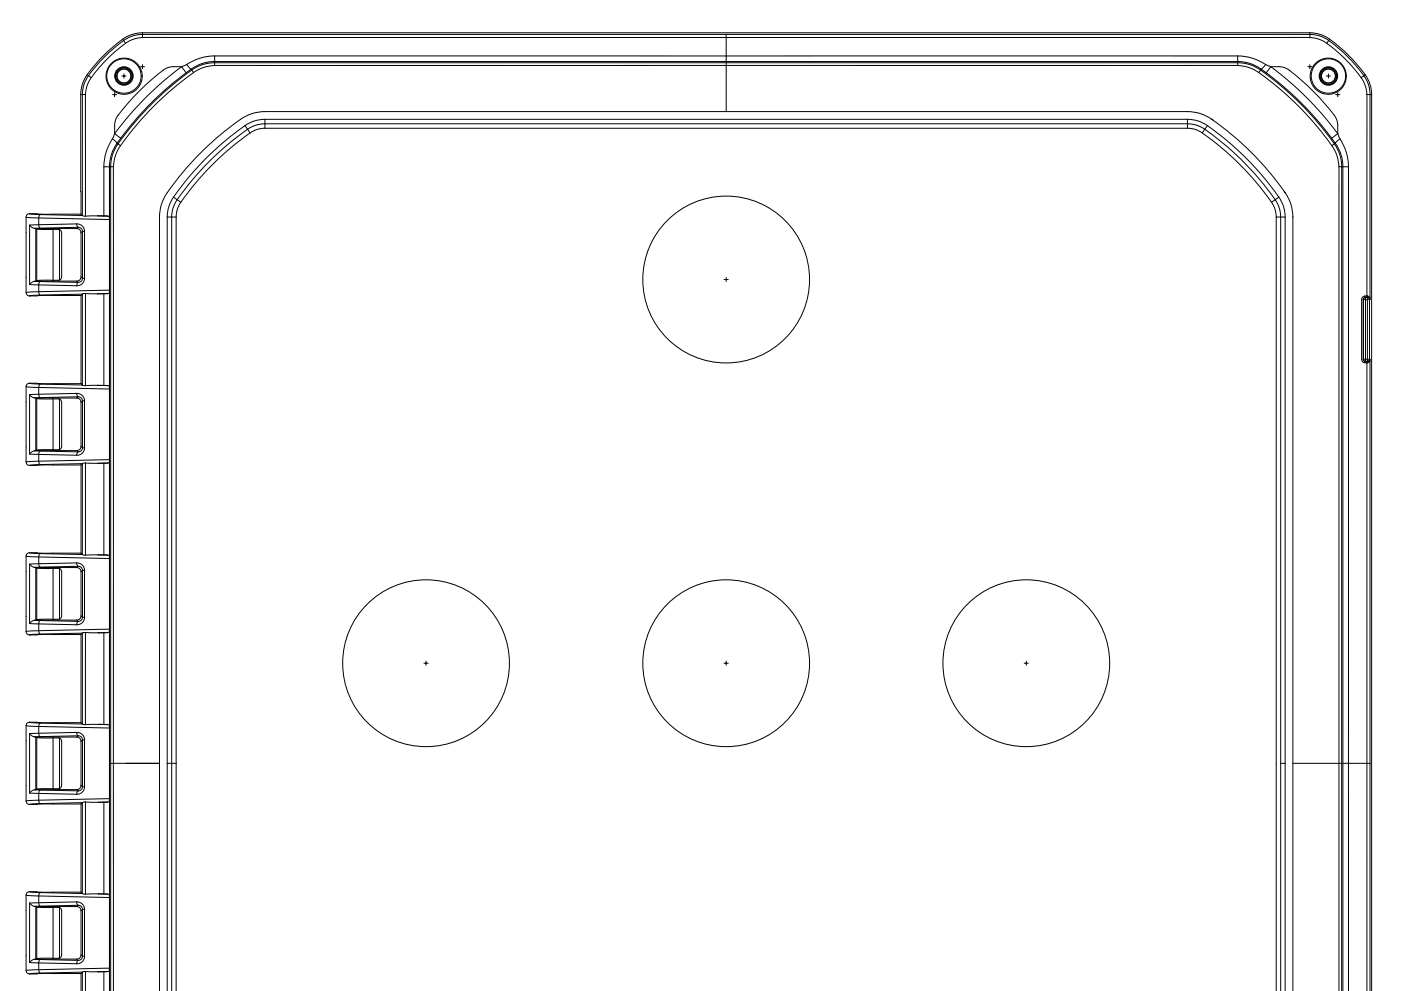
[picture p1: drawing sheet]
<svg xmlns="http://www.w3.org/2000/svg" width="420mm" height="297mm" viewBox="0 0 420 297" stroke-linecap="round" stroke-linejoin="round" font-family="sans-serif">
<g fill="none" stroke="#000" stroke-width=".3">
<path d="M36.8 11.8a47.3 47.3 0 0 0-10.7 10.6M36.8 11.8l.3 .3M37.1 12.1a46.8 46.8 0 0 0-10.6 10.6M37.1 12.1l.6 .9M37.7 13a46.3 46.3 0 0 0-10.3 10.3M42.7 11.3h350.1M42.7 11.3l-2.8 .5-2.2 1.2M42.7 9.8a10.2 10.2 0 0 0-5.9 2M42.7 10.3l-1.1 .1a9.7 9.7 0 0 0-4.5 1.7M42.7 10.3v1M42.7 9.8h350.1M42.7 10.3h350.1"/>
<path d="M42.7 9.8v.5M54.5 20l-3.9 .2a28.7 28.7 0 0 0-7.9 6.1l-2 2.1a35.3 35.3 0 0 0-6.1 7.6l-.2 1.3v2.8M54.5 20l-2.6 1.9a95.9 95.9 0 0 0-17.5 18.2M54.5 20l1.3 1.8M56 19.3l-1.5 .7M56 19.3l1.3 1.4M64.3 19.6a11.3 11.3 0 0 0-6.3 2.2M64.4 16.8a15.6 15.6 0 0 0-8.4 2.5M64.4 16.8h306.8M64.4 16.8v1.6M64.4 18.8a11.8 11.8 0 0 0-6.9 2.2M64.4 18.4a12.1 12.1 0 0 0-7.1 2.3"/>
<path d="M64.4 18.4h153.4M64.4 18.8l-.1 .8M64.4 18.8h306.8M64.4 18.4v.4M217.8 10.3v8.1M217.8 19.6h-153.5M217.8 19.6h153.4M217.8 19.6v13.9M217.8 18.8v.8M371.2 18.8a11.8 11.8 0 0 1 6.9 2.2M371.2 18.4a12.1 12.1 0 0 1 7 2.3M371.2 18.8v.8"/>
<path d="M371.2 18.4h-153.4M371.2 18.4v.4M371.2 16.8a15.7 15.7 0 0 1 8.4 2.5M371.2 16.8v1.6M371.2 19.6a11.3 11.3 0 0 1 6.3 2.2M379.6 19.3l1.5 .7M379.6 19.3l-1.4 1.4M381.1 20h2.4a5.1 5.1 0 0 1 3.1 1 65.3 65.3 0 0 1 14.2 14.6l.4 1.6v2.9M381.1 20a96 96 0 0 1 20.1 20.1M381.1 20l-1.4 1.8M392.8 9.8a10.2 10.2 0 0 1 6 2M392.8 10.3l3.1 .5 2.6 1.3"/>
<path d="M392.8 10.3v1M392.8 9.8v.5M392.8 11.3l2.8 .5 2.3 1.2M397.9 13a46.3 46.3 0 0 1 10.3 10.3M398.5 12.1a46.8 46.8 0 0 1 10.5 10.6M398.5 12.1l-.6 .9M398.8 11.8a47.3 47.3 0 0 1 10.6 10.6M398.8 11.8l-.3 .3M24.2 28.4l.1 35.8M24.2 28.4h.5M24.7 28.4v36.2M25.6 28.3v36.5"/>
<path d="M25.6 28.3l-.9 .1M26.1 22.4a10.2 10.2 0 0 0-1.9 6M26.1 22.4l.4 .3M26.5 22.7l-1.3 2.6-.5 3.1M26.5 22.7l.9 .6M27.4 23.3l-1.2 2.2-.6 2.8M34.4 22.8h.2M34.7 22.8h.3M35 22.8a2.14 2.14 0 0 1 2.2-2.2 2.14 2.14 0 0 1 2.1 2.2M35 22.8a2.14 2.14 0 0 0 2.2 2.1 2.14 2.14 0 0 0 2.1-2.1M39.3 22.8h.1M42.3 22.8h.3"/>
<path d="M55.8 21.8a93.7 93.7 0 0 0-19.6 19.6M57.3 20.7l-1.5 1.1M57.3 20.7l.2 .3M57.5 21a93.5 93.5 0 0 0-22.1 22.1M57.5 21l.5 .8M58 21.8a92.3 92.3 0 0 0-21.9 21.9M73.5 37.7a87.4 87.4 0 0 0-21.5 21.4M73.5 37.7l1.5 2.1M75 39.8a84.8 84.8 0 0 0-20.8 20.8M79.4 38.4a7.8 7.8 0 0 0-4.4 1.4M79.4 35.8l-3.1 .5-2.8 1.4M79.4 35.8h276.7"/>
<path d="M79.4 38.4h276.7M79.4 35.8v2.6M356.1 38.4a7.7 7.7 0 0 1 4.5 1.4M356.1 33.5a12.7 12.7 0 0 1 7.3 2.3M356.1 35.8l3.1 .4 2.9 1.5M356.1 35.8v2.6M356.2 33.5h-276.8a12.8 12.8 0 0 0-7.3 2.3 85.8 85.8 0 0 0-22.9 23.6 12.8 12.8 0 0 0-1.4 5.7v232M360.6 39.8a84.8 84.8 0 0 1 20.7 20.8M362.1 37.7a87.4 87.4 0 0 1 21.4 21.4M362.1 37.7l-1.5 2.1M363.4 35.7v.1M363.4 35.8a89.7 89.7 0 0 1 22 22"/>
<path d="M363.4 35.8l.4 .2M377.5 21.8a92.3 92.3 0 0 1 21.9 21.9M378.1 21a93.5 93.5 0 0 1 22.1 22.1M378.1 21l-.6 .8M378.2 20.7l1.5 1.1M378.2 20.7l-.1 .3M379.7 21.8a93.7 93.7 0 0 1 19.7 19.6M395.6 22.8h.2M400.5 22.8h.4M403.6 22.8h.2M408.2 23.3l1.2 2.2 .5 2.8M409 22.7a9.7 9.7 0 0 1 1.9 5.7"/>
<path d="M409 22.7l-.8 .6M409.4 22.4a10.2 10.2 0 0 1 2 6M409.4 22.4l-.4 .3M409.9 28.3v60.4M409.9 28.3l1 .1M410.9 28.4v61.3M410.9 28.4h.5M411.4 28.4v268.7M31.2 50h1.6M31.2 50v14.7M32.8 50v189.4M32.8 50h.4"/>
<path d="M33.2 50v247.1M33.7 41.6a15.8 15.8 0 0 0-2.5 8.4M33.7 41.6l1.4 1.3M34 50v247.1M34 50h-.8M34.4 40.1l-.7 1.5M34.4 40.1l1.8 1.3M35.1 42.9a12.1 12.1 0 0 0-2.3 7.1M35.1 42.9l.3 .2M35.4 43.1a11.8 11.8 0 0 0-2.2 6.9M35.4 43.1l.7 .6M36.1 43.7l-.9 1.6a11.4 11.4 0 0 0-1.2 4.7"/>
<path d="M36.2 41.4l-1.1 1.5M52 59.1l-1.4 2.8-.5 3.2M52 59.1l2.2 1.5M383.5 59.1l1.4 2.8 .5 3.2M383.5 59.1l-2.2 1.5M385.1 57.3l.3 .5M385.4 57.8a12.7 12.7 0 0 1 2.3 7.3M385.4 57.8h.1M399.4 41.4l1 1.5M399.4 43.7l.4 .5a11.4 11.4 0 0 1 1.7 5.8M400.2 43.1a11.8 11.8 0 0 1 2.2 6.9M400.2 43.1l-.8 .6"/>
<path d="M400.4 42.9a12.1 12.1 0 0 1 2.3 7.1M400.4 42.9l-.2 .2M401.2 40.1l.7 1.5M401.2 40.1l-1.8 1.3M401.5 50l.1 178.8M401.5 50h.9M401.9 41.6a15.6 15.6 0 0 1 2.5 8.4M401.9 41.6l-1.5 1.3M402.4 50v247.1M402.4 50h.3M402.7 50v178.8M404.4 50v247.1"/>
<path d="M404.4 50h-1.7M7.8 65.1l3.8 .2M7.8 65.1v22.6M8.8 64.1l15.5 .1M8.8 64.1l-.7 .3-.3 .7M8.8 64.1l3.2 .2M8.9 67.5l.7 .7 .7 .2M8.9 67.5v17.8M10.3 68.4l.4 .1M10.7 68.5l.3 .1M10.7 68.5v15.8M11 68.6h.1"/>
<path d="M11 68.6l4.9 .2M11 68.6v15.5M11.6 67.4l-2.7 .1M11.6 67.4l.4 1M11.6 65.3v2.1M12 64.3l-.4 1M12 68.4h-1.7M12 64.3l12.7 .3M15.9 68.8h2M15.9 68.8v15.2M17.9 68.8l.4 .4 .2 .6v13.2l-.2 .6-.4 .4M17.9 68.8v15.2"/>
<path d="M23 67.1l.4 1M23 67.1a2.25 2.25 0 0 1 2.4 2.2M23 67.1l-11.4 .3M23 68.5a1.27 1.27 0 0 1 1.3 1.3M23 68.5l-12 .1M23.4 68.1a1.23 1.23 0 0 1 1.3 1.2M23.4 68.1l-.4 .4M23.4 68.1l-11.4 .3M24.3 69.8v13.2M24.3 64.2l.4 .4M24.7 64.6h.1M24.7 64.6l.9 .2"/>
<path d="M24.7 69.3h.7M24.7 69.3l-.4 .5M24.7 69.3v14.1M25.4 69.3v14.1M29.3 64.7l-3.7 .1M29.3 64.7h1.9M29.3 64.7l3 .1M31.2 64.7l1.1 .1M32.3 64.8a.78 .78 0 0 1 .5 1l-21.2-.5M50.1 65.1v232M50.1 65.1h2.7M52.8 65.1v232"/>
<path d="M54.2 60.6a7.8 7.8 0 0 0-1.4 4.5M381.3 60.6a7.7 7.7 0 0 1 1.4 4.5M382.7 65.1v232M385.4 65.1v232M385.4 65.1h-2.7M387.7 65v.1M387.7 65.1v232M7.8 87.7l.3 .7 .7 .3M8.9 85.3l2.7 .1M10.3 84.3l-.7 .3-.7 .7M10.3 84.3l1.7 .1M10.7 84.3h-.4"/>
<path d="M11 84.1h.1M11 84.1l-.3 .2M11 84.1l12 .2M11.6 87.4l21.2-.4a.79 .79 0 0 1-.5 1M11.6 87.4l-3.8 .3M11.6 87.4l.4 1M11.6 85.4v2M11.6 85.4l11.4 .3M12 88.4l-3.2 .3M12 84.4l-.4 1M12 84.4l11.4 .2M15.9 84l-4.9 .1"/>
<path d="M17.9 84h-2M23 84.3l.4 .3M23.4 84.6l-.4 1.1M24.3 83a1.27 1.27 0 0 1-1.3 1.3M24.3 88.6l-15.5 .1M24.3 88.6v26.4M24.3 83l.4 .4M24.7 88.2l-.4 .4M24.7 88.2v27.2M24.7 88.2h.1M24.7 88.2l-12.7 .2M24.7 83.4a1.23 1.23 0 0 1-1.3 1.2"/>
<path d="M24.7 83.4h.7M25.4 83.4a2.25 2.25 0 0 1-2.4 2.3M25.6 88l-.9 .2M25.6 88l3.7 .1M25.6 88v27.6M31.1 88v27.5M31.1 88l-1.8 .1M32.3 88h-1.2M32.3 88l-3 .1M408.8 89.8h.1M408.8 89.8v17.9M408.9 89.8v17.9"/>
<path d="M408.9 89.8h1.8M409.3 88.7l-.7 .3-.3 .8v17.9l.3 .7 .7 .3M409.3 88.7l.1 .4M409.4 89.1l-.4 .2-.2 .5M409.4 89.1l.1 .1M409.5 89.2l-.4 .2-.2 .4M409.5 89.2h.6M409.5 89.2v19.1M409.9 88.7l.1 .4M409.9 88.7h-.6M410 88.7l.6 .3 .3 .7M410 88.7l.2 .4"/>
<path d="M410 88.7h-.1M410.1 89.2l.4 .2 .2 .4M410.1 89.2v19.1M410.2 89.1l.4 .2 .3 .4M410.2 89.1h-.8M410.2 89.1l-.1 .1M410.7 89.8v17.9M410.9 89.7l-.2 .1M7.8 115.9l3.8 .2M7.8 115.9v22.6M8.8 114.9l15.5 .1M8.8 114.9l-.7 .3-.3 .7"/>
<path d="M8.8 114.9l3.2 .2M8.9 118.3l.7 .7 .7 .2M8.9 118.3v17.8M10.3 119.2l.4 .1M10.7 119.3l.3 .2M10.7 119.3v15.8M11 119.4h.1M11 119.5l4.9 .1M11 119.5v15.4M11.6 118.2l-2.7 .1M11.6 118.2l.4 1M11.6 116.1v2.1"/>
<path d="M12 115.1l-.4 1M12 119.2h-1.7M12 115.1l12.7 .3M15.9 119.6h2M15.9 119.6v15.2M17.9 119.6l.4 .4 .2 .6v13.2l-.2 .6-.4 .4M17.9 119.6v15.2M23 117.9l.4 1M23 117.9a2.25 2.25 0 0 1 2.4 2.2M23 117.9l-11.4 .3M23 119.3a1.27 1.27 0 0 1 1.3 1.3M23 119.3l-12 .1"/>
<path d="M23.4 118.9a1.23 1.23 0 0 1 1.3 1.2M23.4 118.9l-.4 .4M23.4 118.9l-11.4 .3M24.3 115l.4 .4M24.7 115.4h.1M24.7 115.4l.9 .2M29.3 115.5l-3.7 .1M29.3 115.5h1.8M29.3 115.5l3 .1M31.1 115.5l1.2 .1M32.3 115.6a.79 .79 0 0 1 .5 1l-21.2-.5M408.8 107.7l.2 .5 .4 .2"/>
<path d="M408.9 107.7l.2 .4 .4 .2M408.9 107.7h-.1M408.9 107.7h1.8M409.3 108.7h.7M409.4 108.4l-.1 .3M409.4 108.4h.8M409.5 108.3l-.1 .1M409.5 108.3h.6M410 108.4l-.1 188.7M410.1 108.3l.1 .1M410.2 108.4l-.2 .3M410.7 107.7l-.2 .4-.4 .2"/>
<path d="M410.7 107.7l.2 .1M410.9 107.8l-.3 .7-.6 .2M410.9 107.8l-.3 .4-.4 .2M410.9 107.8v189.3M7.8 138.5l.3 .7 .7 .3M8.9 136.1l2.7 .1M10.3 135.1l-.7 .3-.7 .7M10.3 135.1l1.7 .1M10.7 135.1h-.4M11 134.9h.1M11 134.9l12 .2M11 134.9l-.3 .2"/>
<path d="M11.6 138.2l21.2-.4a.79 .79 0 0 1-.5 1M11.6 138.2l-3.8 .3M11.6 138.2l.4 1.1M11.6 136.2v2M11.6 136.2l11.4 .3M12 139.3l-3.2 .2M12 135.2l-.4 1M12 135.2l11.4 .2M15.9 134.8l-4.9 .1M17.9 134.8h-2M23 135.1l.4 .3M23.4 135.4l-.4 1.1"/>
<path d="M24.3 139.4l-15.5 .1M24.3 133.8a1.27 1.27 0 0 1-1.3 1.3M24.3 120.6v13.2M24.3 139.4v26.4M24.3 133.8l.4 .4M24.7 139v27.2M24.7 139l-.4 .4M24.7 139h.1M24.7 139l-12.7 .3M24.7 134.2a1.23 1.23 0 0 1-1.3 1.2M24.7 134.2h.7M24.7 120.1h.7"/>
<path d="M24.7 120.1v14.1M24.7 120.1l-.4 .5M25.4 134.2a2.25 2.25 0 0 1-2.4 2.3M25.4 120.1v14.1M25.6 138.8l3.7 .1M25.6 138.8l-.9 .2M25.6 138.8v27.6M31.1 138.8v27.5M31.1 138.8l-1.8 .1M32.3 138.8h-1.2M32.3 138.8l-3 .1M7.8 166.7l3.8 .2"/>
<path d="M7.8 166.7v22.6M8.8 165.7l15.5 .1M8.8 165.7l-.7 .3-.3 .7M8.8 165.7l3.2 .2M8.9 169.1l.7 .7 .7 .3M8.9 169.1v17.8M10.3 170.1h.4M10.7 170.1l.3 .2M10.7 170.1v15.8M11 170.2h.1M11 170.3l4.9 .1M11 170.3v15.4"/>
<path d="M11.6 169l-2.7 .1M11.6 169l.4 1M11.6 166.9v2.1M12 165.9l-.4 1M12 170l-1.7 .1M12 165.9l12.7 .3M15.9 170.4h2M15.9 170.4v15.2M17.9 170.4l.4 .4 .2 .6v13.2l-.2 .6-.4 .4M17.9 170.4v15.2M23 168.7l.4 1M23 168.7a2.25 2.25 0 0 1 2.4 2.3"/>
<path d="M23 168.7l-11.4 .3M23 170.1a1.27 1.27 0 0 1 1.3 1.3M23 170.1l-12 .1M23.4 169.7a1.23 1.23 0 0 1 1.3 1.3M23.4 169.7l-.4 .4M23.4 169.7l-11.4 .3M24.3 171.4v13.2M24.3 165.8l.4 .4M24.7 166.2h.1M24.7 166.2l.9 .2M24.7 171h.7M24.7 171v14"/>
<path d="M24.7 171l-.4 .4M25.4 171v14M29.4 166.3l-3.8 .1M29.4 166.3h1.7M29.4 166.3l2.9 .1M31.1 166.3l1.2 .1M32.3 166.4a.78 .78 0 0 1 .5 1l-21.2-.5M7.8 189.3l.3 .7 .7 .3M8.9 186.9l2.7 .1M10.3 185.9l-.7 .3-.7 .7M10.3 185.9l1.7 .1M10.7 185.9h-.4"/>
<path d="M11 185.7h.1M11 185.7l12 .2M11 185.7l-.3 .2M11.6 189l21.2-.4a.78 .78 0 0 1-.5 1M11.6 189l-3.8 .3M11.6 189l.4 1.1M11.6 187v2M11.6 187l11.4 .3M12 190.1l-3.2 .2M12 186l-.4 1M12 186l11.4 .2M15.9 185.6l-4.9 .1"/>
<path d="M17.9 185.6h-2M23 185.9l.4 .3M23.4 186.2l-.4 1.1M24.3 190.2l-15.5 .1M24.3 184.6a1.27 1.27 0 0 1-1.3 1.3M24.3 190.2v26.4M24.3 184.6l.4 .4M24.7 189.8v27.2M24.7 189.8l-.4 .4M24.7 189.8h.1M24.7 189.8l-12.7 .3M24.7 185a1.23 1.23 0 0 1-1.3 1.2"/>
<path d="M24.7 185h.7M25.4 185a2.25 2.25 0 0 1-2.4 2.3M25.6 189.6l3.8 .1M25.6 189.6v27.6M25.6 189.6l-.9 .2M31.2 189.6v27.5M31.2 189.6l-1.8 .1M32.3 189.6h-1.1M32.3 189.6l-2.9 .1M7.8 217.5l3.8 .2M7.8 217.5v22.6M8.8 216.5l15.5 .1"/>
<path d="M8.8 216.5l-.7 .3-.3 .7M8.8 216.5l3.2 .2M8.9 219.9l.7 .7 .7 .3M8.9 219.9v17.8M11.6 219.8l-2.7 .1M11.6 219.8l.4 1M11.6 217.7v2.1M12 216.7l-.4 1M12 216.7l12.7 .3M23 219.5l.4 1M23 219.5a2.25 2.25 0 0 1 2.4 2.3M23 219.5l-11.4 .3"/>
<path d="M24.3 216.6l.4 .4M24.7 217h.1M24.7 217l.9 .2M29.5 217.1l-3.9 .1M29.5 217.1h1.7M29.5 217.1l2.8 .1M31.2 217.1l1.1 .1M32.3 217.2a.78 .78 0 0 1 .5 1l-21.2-.5M8.9 237.7l2.7 .1M10.3 220.9h.4M10.3 236.7l-.7 .3-.7 .7M10.3 236.7l1.7 .1"/>
<path d="M10.7 236.7h-.4M10.7 220.9l.3 .2M10.7 220.9v15.8M11 221.1h.1M11 236.5h.1M11 236.5l12 .2M11 221.1l4.9 .1M11 236.5l-.3 .2M11 221.1v15.4M11.6 239.9l-3.8 .2M11.6 239.9l.4 1M11.6 237.8v2.1"/>
<path d="M11.6 237.8l11.4 .3M12 220.8l-1.7 .1M12 236.8l-.4 1M12 236.8l11.4 .3M15.9 236.4l-4.9 .1M15.9 221.2h2M15.9 221.2v15.2M17.9 236.4h-2M17.9 221.2l.4 .4 .2 .6v13.2l-.2 .6-.4 .4M17.9 221.2v15.2M23 220.9a1.27 1.27 0 0 1 1.3 1.3M23 220.9l-12 .2"/>
<path d="M23 236.7l.4 .4M23.4 220.5a1.23 1.23 0 0 1 1.3 1.3M23.4 237.1l-.4 1M23.4 220.5l-11.4 .3M23.4 220.5l-.4 .4M24.3 235.4a1.27 1.27 0 0 1-1.3 1.3M24.3 222.2v13.2M24.3 235.4l.4 .4M24.7 235.8a1.23 1.23 0 0 1-1.3 1.3M24.7 221.8h.7M24.7 235.8h.7M24.7 221.8v14"/>
<path d="M24.7 221.8l-.4 .4M25.4 235.8a2.25 2.25 0 0 1-2.4 2.3M25.4 221.8v14M32.8 228.8h.1M32.8 239.4a.77 .77 0 0 1-.5 1M32.8 239.4l-21.2 .5M32.8 228.8v68.3M33.2 228.8h14.6M50.1 228.8h2.7M384.1 228.8h1.3M387.7 228.8h13.9M401.6 228.8v68.3"/>
<path d="M401.6 228.8h.8M402.7 228.8v68.3M402.7 228.8h8.2M7.8 240.1l.3 .7 .7 .3M12 240.9l-3.2 .2M24.3 241l-15.5 .1M24.3 241v26.4M24.7 240.6v27.2M24.7 240.6l-.4 .4M24.7 240.6h.1M24.7 240.6l-12.7 .3M25.6 240.4l3.9 .1"/>
<path d="M25.6 240.4l-.9 .2M25.6 240.4v27.6M31.2 240.5v27.5M31.2 240.5h-1.7M32.3 240.4l-1.1 .1M32.3 240.4l-2.8 .1M7.8 268.3l3.8 .3M7.8 268.3v22.6M8.8 267.3l15.5 .1M8.8 267.3l-.7 .3-.3 .7M8.8 267.3l3.2 .2M8.9 270.7l.7 .7 .7 .3"/>
<path d="M8.9 270.7v17.8M10.3 271.7h.4M10.7 271.7l.3 .2M10.7 271.7v15.8M11 271.9h.1M11 271.9l4.9 .1M11 271.9v15.4M11.6 270.6l-2.7 .1M11.6 270.6l.4 1M11.6 268.6v2M11.6 268.6l21.2 .4M12 267.5l-.4 1.1"/>
<path d="M12 271.6l-1.7 .1M12 267.5l12.7 .3M15.9 272h2M15.9 272v15.2M17.9 272l.4 .4 .2 .6v13.2l-.2 .6-.4 .4M17.9 272v15.2M23 270.3l.4 1M23 270.3a2.25 2.25 0 0 1 2.4 2.3M23 270.3l-11.4 .3M23 271.7a1.27 1.27 0 0 1 1.3 1.3M23 271.7l-12 .2M23.4 271.3a1.23 1.23 0 0 1 1.3 1.3"/>
<path d="M23.4 271.3l-11.4 .3M23.4 271.3l-.4 .4M24.3 273v13.2M24.3 267.4l.4 .4M24.7 267.8h.1M24.7 267.8l.9 .2M24.7 272.6h.7M24.7 272.6v14M24.7 272.6l-.4 .4M25.4 272.6v14M29.4 267.9l-3.8 .1M29.4 267.9l1.8 .1"/>
<path d="M29.4 267.9l2.9 .1M31.2 268h1.1M32.3 268a.78 .78 0 0 1 .5 1M32.8 269v21.2M7.8 290.9l.3 .7 .7 .3M8.9 288.5l2.7 .1M10.3 287.5l-.7 .3-.7 .7M10.3 287.5l1.7 .1M10.7 287.5h-.4M11 287.4h.1M11 287.4l12 .1M11 287.3l-.3 .2"/>
<path d="M11.6 290.7l-3.8 .2M11.6 290.7l.4 1M11.6 288.6v2.1M11.6 288.6l11.4 .3M12 291.7l-3.2 .2M12 287.6l-.4 1M12 287.6l11.4 .3M15.9 287.2l-4.9 .1M17.9 287.2h-2M23 287.5l.4 .4M23.4 287.9l-.4 1M24.3 291.8l-15.5 .1"/>
<path d="M24.3 286.2a1.27 1.27 0 0 1-1.3 1.3M24.3 291.8v5.3M24.3 286.2l.4 .4M24.7 291.4v5.7M24.7 291.4l-.4 .4M24.7 291.4h.1M24.7 291.4l-12.7 .3M24.7 286.6a1.23 1.23 0 0 1-1.3 1.3M24.7 286.6h.7M25.4 286.6a2.25 2.25 0 0 1-2.4 2.3M25.6 291.2v5.9M25.6 291.2l3.8 .1"/>
<path d="M25.6 291.2l-.9 .2M31.1 291.3v5.8M31.1 291.3h-1.7M32.3 291.2l-1.2 .1M32.3 291.2l-2.9 .1M32.8 290.2a.78 .78 0 0 1-.5 1M32.8 290.2l-21.2 .5M51.5 297.1l.1-233.4a12.9 12.9 0 0 1 3.5-6.5 80 80 0 0 1 20.8-19.4l1.9-.5 1.6-.2h277.6a11.8 11.8 0 0 1 6.8 3.5 79.7 79.7 0 0 1 19.5 20.9l.6 1.9 .2 1.7v232"/>
<circle cx="37.2" cy="22.8" r="5.2"/>
<circle cx="37.2" cy="22.8" r="2.1"/>
<circle cx="37.2" cy="22.8" r="2.77"/>
<circle cx="37.2" cy="22.8" r="2.57"/>
<circle cx="37.2" cy="22.8" r="2.48"/>
<circle cx="37.2" cy="22.8" r="5.4"/>
<circle cx="398.3" cy="22.8" r="5.4"/>
<circle cx="398.4" cy="22.8" r="5.2"/>
<circle cx="398.4" cy="22.8" r="2.14"/>
<circle cx="398.4" cy="22.8" r="2.1"/>
<circle cx="398.4" cy="22.8" r="2.77"/>
<circle cx="398.4" cy="22.8" r="2.57"/>
<circle cx="398.4" cy="22.8" r="2.48"/>
<circle cx="217.8" cy="83.8" r="25"/>
<circle cx="127.8" cy="198.8" r="25"/>
<circle cx="217.8" cy="198.8" r="25"/>
<circle cx="307.8" cy="198.8" r="25"/>
</g>
<g fill="#000" stroke="#080808" stroke-width=".3">
<path d="M34.4 27.7v1.3zM33.7 28.4h1.3z" fill-rule="evenodd"/>
<path d="M37.2 22.2v1.2zM36.5 22.8h1.3z" fill-rule="evenodd"/>
<path d="M42.7 19.4v1.2zM42.1 20h1.3z" fill-rule="evenodd"/>
<path d="M392.8 19.4v1.2zM392.2 20h1.2z" fill-rule="evenodd"/>
<path d="M398.4 22.2v1.2zM397.8 22.8h1.2z" fill-rule="evenodd"/>
<path d="M401.2 27.7v1.3zM400.6 28.4h1.2z" fill-rule="evenodd"/>
<path d="M217.8 83.2v1.2zM217.2 83.8h1.2z" fill-rule="evenodd"/>
<path d="M127.8 198.2v1.2zM127.1 198.8h1.3z" fill-rule="evenodd"/>
<path d="M217.8 198.2v1.2zM217.2 198.8h1.2z" fill-rule="evenodd"/>
<path d="M307.8 198.2v1.2zM307.2 198.8h1.2z" fill-rule="evenodd"/>
</g>
</svg>
